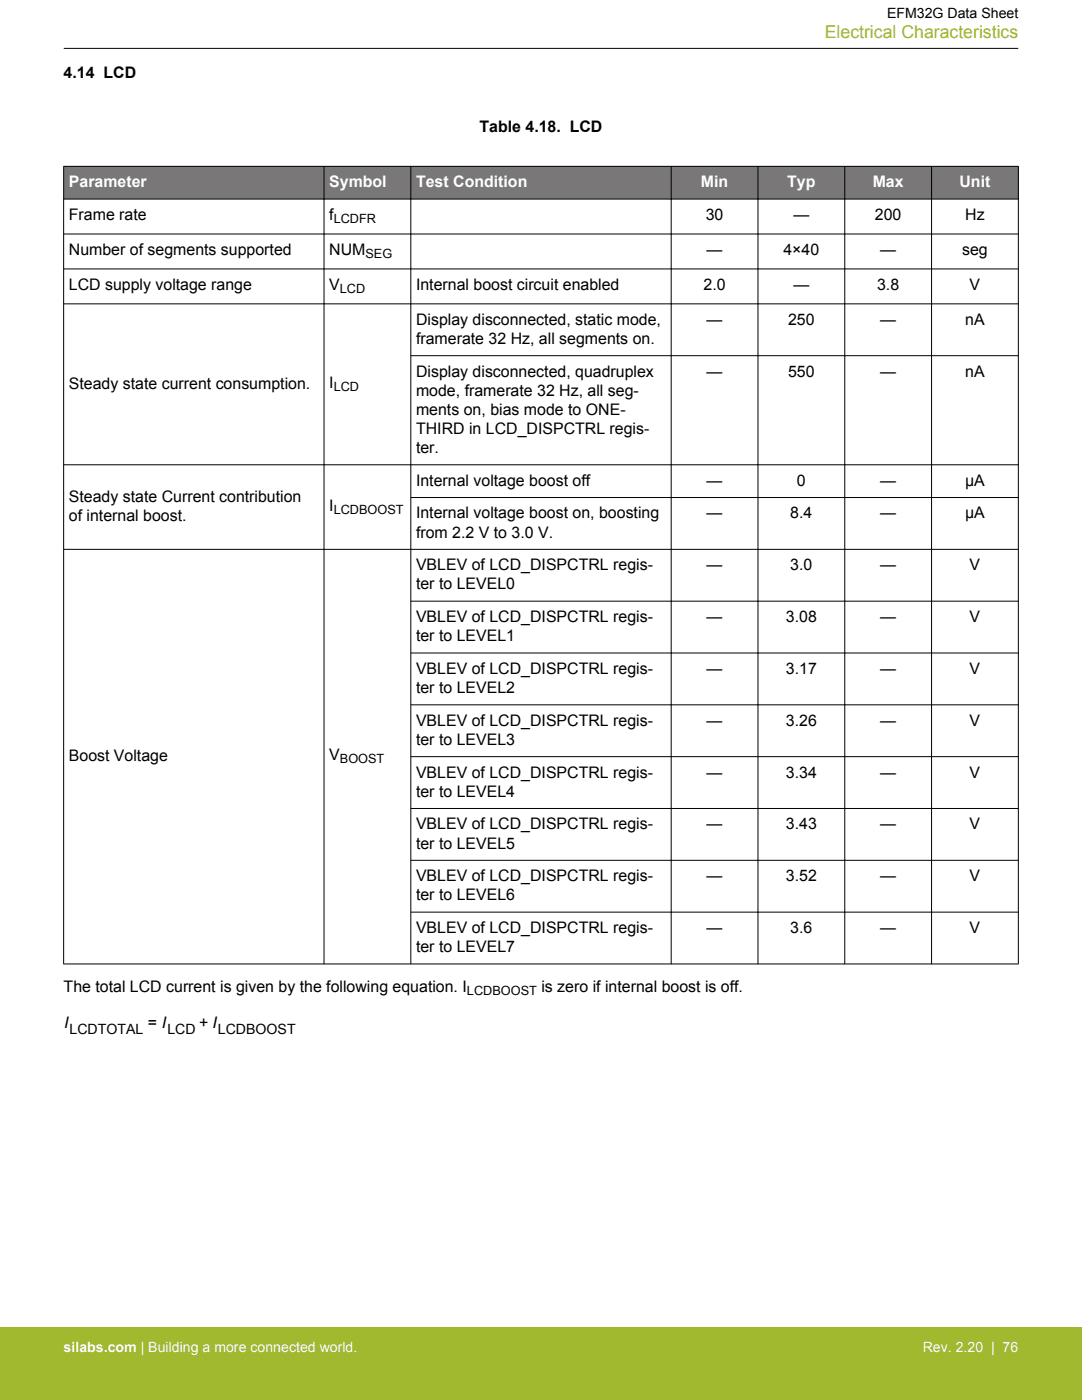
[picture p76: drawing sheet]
<svg xmlns="http://www.w3.org/2000/svg" width="216mm" height="279mm" viewBox="0 0 216 279" stroke-linecap="round" stroke-linejoin="round" font-family="sans-serif">
<defs><g id="words">
<text font-size="3.5" fill="#a1b92e" x="164.6" y="7.5">Electrical Characteristics</text>
<g font-size="3.2">
<text x="12.7" y="15.5">4.14 LCD</text>
<text x="95.7" y="26.4">Table 4.18. LCD</text>
<text x="13.7" y="43.9">Frame rate</text>
<text x="65.7" y="43.9">f</text>
<text x="140.8" y="43.9">30</text>
<text x="158.3" y="43.9">—</text>
<text x="174.6" y="43.9">200</text>
<text x="192.6" y="43.9">Hz</text>
<text x="13.7" y="50.9">Number of segments supported</text>
<text x="65.7" y="50.9">NUM</text>
<text x="141" y="50.9">—</text>
<text x="156.3" y="50.9">4×40</text>
<text x="175.6" y="50.9">—</text>
<text x="192" y="50.9">seg</text>
<text x="13.7" y="57.9">LCD supply voltage range</text>
<text x="65.7" y="57.9">V</text>
<text x="83" y="57.9">Internal boost circuit enabled</text>
<text x="140.4" y="57.9">2.0</text>
<text x="158.3" y="57.9">—</text>
<text x="175" y="57.9">3.8</text>
<text x="193.5" y="57.9">V</text>
<text x="83" y="64.8">Display disconnected, static mode,</text>
<text x="141" y="64.8">—</text>
<text x="157.3" y="64.8">250</text>
<text x="175.6" y="64.8">—</text>
<text x="192.6" y="64.8">nA</text>
<text x="83" y="68.6">framerate 32 Hz, all segments on.</text>
<text x="13.7" y="77.6">Steady state current consumption.</text>
<text x="65.7" y="77.4">I</text>
<text x="83" y="75.2">Display disconnected, quadruplex</text>
<text x="141" y="75.2">—</text>
<text x="157.3" y="75.2">550</text>
<text x="175.6" y="75.2">—</text>
<text x="192.6" y="75.2">nA</text>
<text x="83" y="79">mode, framerate 32 Hz, all seg-</text>
<text x="83" y="82.8">ments on, bias mode to ONE-</text>
<text x="83" y="86.6">THIRD in LCD_DISPCTRL regis-</text>
<text x="83" y="90.4">ter.</text>
<text x="13.7" y="100.2">Steady state Current contribution</text>
<text x="65.7" y="101.9">I</text>
<text x="83" y="96.9">Internal voltage boost off</text>
<text x="141" y="96.9">—</text>
<text x="159" y="96.9">0</text>
<text x="175.6" y="96.9">—</text>
<text x="192.6" y="96.9">µA</text>
<text x="13.7" y="104">of internal boost.</text>
<text x="83" y="103.5">Internal voltage boost on, boosting</text>
<text x="83" y="107.3">from 2.2 V to 3.0 V.</text>
<text x="141" y="103.5">—</text>
<text x="157.7" y="103.5">8.4</text>
<text x="175.6" y="103.5">—</text>
<text x="192.6" y="103.5">µA</text>
<text x="83" y="113.8">VBLEV of LCD_DISPCTRL regis-</text>
<text x="141" y="113.8">—</text>
<text x="157.7" y="113.8">3.0</text>
<text x="175.6" y="113.8">—</text>
<text x="193.5" y="113.8">V</text>
<text x="83" y="117.6">ter to LEVEL0</text>
<text x="83" y="124.2">VBLEV of LCD_DISPCTRL regis-</text>
<text x="141" y="124.2">—</text>
<text x="156.8" y="124.2">3.08</text>
<text x="175.6" y="124.2">—</text>
<text x="193.5" y="124.2">V</text>
<text x="83" y="128">ter to LEVEL1</text>
<text x="83" y="134.5">VBLEV of LCD_DISPCTRL regis-</text>
<text x="141" y="134.5">—</text>
<text x="156.8" y="134.5">3.17</text>
<text x="175.6" y="134.5">—</text>
<text x="193.5" y="134.5">V</text>
<text x="83" y="138.3">ter to LEVEL2</text>
<text x="83" y="144.8">VBLEV of LCD_DISPCTRL regis-</text>
<text x="83" y="148.7">ter to LEVEL3</text>
<text x="141" y="144.8">—</text>
<text x="156.8" y="144.8">3.26</text>
<text x="175.6" y="144.8">—</text>
<text x="193.5" y="144.8">V</text>
<text x="13.7" y="151.9">Boost Voltage</text>
<text x="65.7" y="151.7">V</text>
<text x="83" y="155.2">VBLEV of LCD_DISPCTRL regis-</text>
<text x="141" y="155.2">—</text>
<text x="156.8" y="155.2">3.34</text>
<text x="175.6" y="155.2">—</text>
<text x="193.5" y="155.2">V</text>
<text x="83" y="159">ter to LEVEL4</text>
<text x="83" y="165.5">VBLEV of LCD_DISPCTRL regis-</text>
<text x="141" y="165.5">—</text>
<text x="156.8" y="165.5">3.43</text>
<text x="175.6" y="165.5">—</text>
<text x="193.5" y="165.5">V</text>
<text x="83" y="169.3">ter to LEVEL5</text>
<text x="83" y="175.9">VBLEV of LCD_DISPCTRL regis-</text>
<text x="83" y="179.7">ter to LEVEL6</text>
<text x="141" y="175.9">—</text>
<text x="156.8" y="175.9">3.52</text>
<text x="175.6" y="175.9">—</text>
<text x="193.5" y="175.9">V</text>
<text x="83" y="186.2">VBLEV of LCD_DISPCTRL regis-</text>
<text x="83" y="190">ter to LEVEL7</text>
<text x="141" y="186.2">—</text>
<text x="157.7" y="186.2">3.6</text>
<text x="175.6" y="186.2">—</text>
<text x="193.5" y="186.2">V</text>
<text x="12.7" y="198">The total LCD current is given by the following equation. I</text>
<text x="108" y="198">is zero if internal boost is off.</text>
<text x="12.8" y="205.1">I</text>
<text x="29.5" y="205.1">= I</text>
<text x="39.7" y="205.1">+ I</text>
</g>
<g font-size="3.2" fill="#fff">
<text x="13.7" y="37.4">Parameter</text>
<text x="65.7" y="37.4">Symbol</text>
<text x="83" y="37.4">Test Condition</text>
<text x="139.9" y="37.4">Min</text>
<text x="157.1" y="37.4">Typ</text>
<text x="174.1" y="37.4">Max</text>
<text x="191.5" y="37.4">Unit</text>
</g>
<g font-size="2.8">
<text x="177" y="3.5">EFM32G Data Sheet</text>
<text x="13.9" y="206.4">LCDTOTAL</text>
<text x="33.4" y="206.4">LCD</text>
<text x="43.5" y="206.4">LCDBOOST</text>
</g>
<g font-size="2.8" fill="#fff">
<text x="12.7" y="269.9">silabs.com | Building a more connected world.</text>
<text x="184.1" y="269.9">Rev. 2.20 | 76</text>
</g>
<g font-size="2.5">
<text x="66.6" y="44.5">LCDFR</text>
<text x="72.9" y="51.5">SEG</text>
<text x="67.8" y="58.5">LCD</text>
<text x="66.6" y="78">LCD</text>
<text x="66.6" y="102.5">LCDBOOST</text>
<text x="67.8" y="152.3">BOOST</text>
<text x="93.2" y="198.7">LCDBOOST</text>
</g>
</g></defs>
<g fill="#797777">
<path d="M12.7 33.2h190.5v6.5h-190.5z" fill-rule="evenodd"/>
<path d="M12.7 33.2h190.5v6.5h-190.5z" fill-rule="evenodd"/>
</g>
<g fill="none" stroke="#000" stroke-width=".2">
<path d="M12.7 9.7h190.5M12.7 33.2h190.5M12.7 39.7h190.5M12.7 33.2v159.2M64.7 33.2v159.2M82 33.2v159.2M133.9 33.2v159.2M151.2 33.2v159.2M168.6 33.2v159.2M185.9 33.2v159.2M203.2 33.2v159.2M12.7 46.7h190.5"/>
<path d="M12.7 53.7h190.5M12.7 60.6h190.5M81.9 71h121.3M81.9 99.3h121.3M203.2 92.8h-190.5M12.7 109.6h190.5M81.9 120h121.3M81.9 130.3h121.3M81.9 140.7h121.3M81.9 151h121.3M81.9 161.4h121.3M81.9 171.7h121.3"/>
<path d="M12.7 192.4h190.5M81.9 182h121.3"/>
</g>
<path d="M0 264.9h215.9v14.5h-215.9z" fill="#a1b92e"/>
<use href="#words"/>
</svg>
